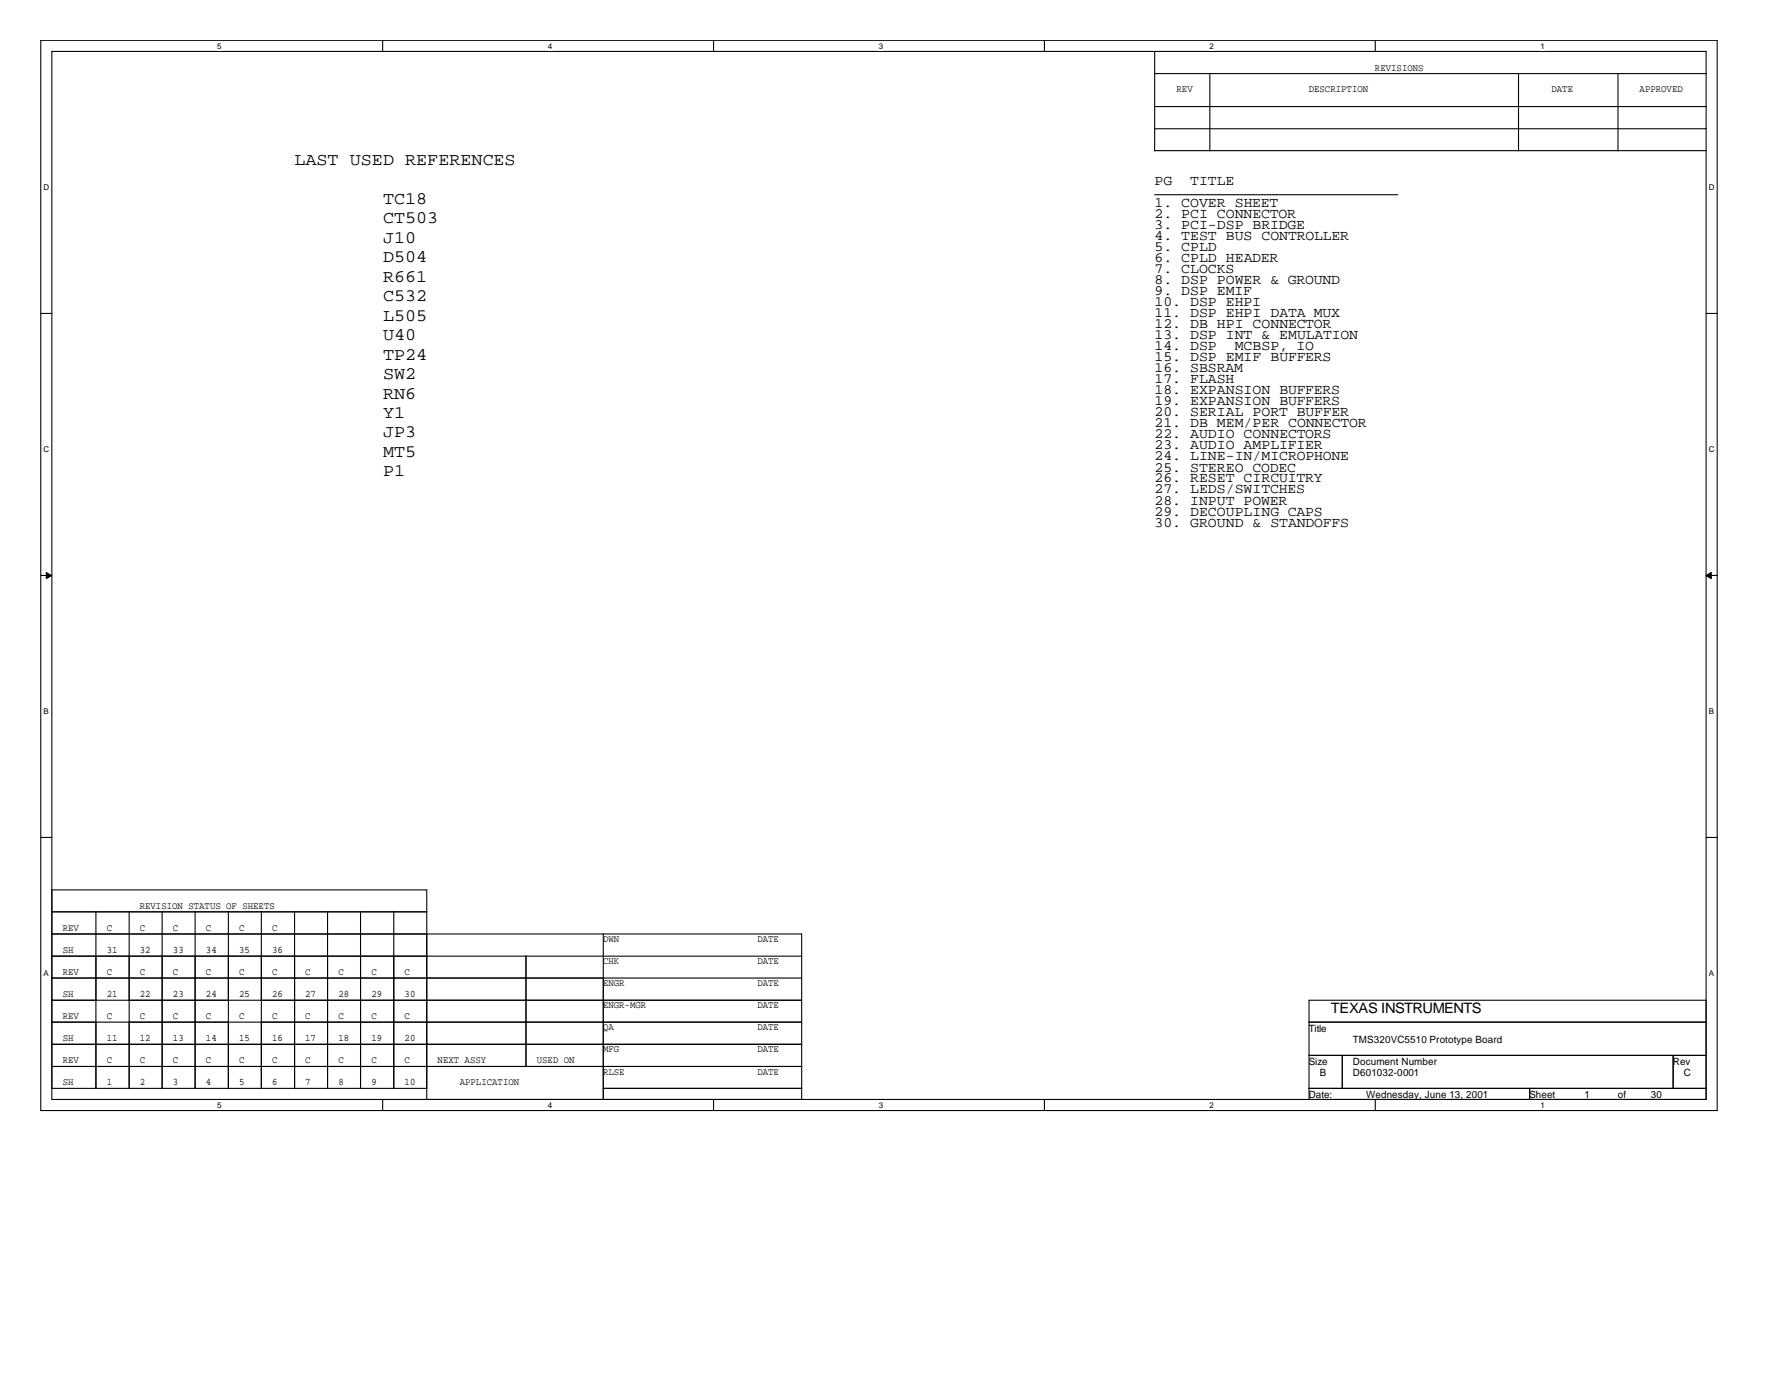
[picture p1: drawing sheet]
<svg xmlns="http://www.w3.org/2000/svg" width="279mm" height="216mm" viewBox="0 0 279 216" stroke-linecap="round" stroke-linejoin="round" font-family="sans-serif">
<defs><g id="words">
<g font-size="2.8">
<text x="46.1" y="25.8">LAST USED REFERENCES</text>
<text x="60" y="31.9">TC18</text>
<text x="60" y="35">CT503</text>
<text x="60" y="38">J10</text>
<text x="60" y="41.1">D504</text>
<text x="60" y="44.1">R661</text>
<text x="60" y="47.2">C532</text>
<text x="60" y="50.2">L505</text>
<text x="60" y="53.3">U40</text>
<text x="60" y="56.3">TP24</text>
<text x="60" y="59.4">SW2</text>
<text x="60" y="62.4">RN6</text>
<text x="60" y="65.4">Y1</text>
<text x="60" y="68.5">JP3</text>
<text x="60" y="71.5">MT5</text>
<text x="60" y="74.6">P1</text>
</g>
<g font-size="2.2">
<text x="180.8" y="28.9">PG</text>
<text x="186.4" y="28.9">TITLE</text>
<text x="180.8" y="32.3">1. COVER SHEET</text>
<text x="180.8" y="34.1">2. PCI CONNECTOR</text>
<text x="180.8" y="35.8">3. PCI-DSP BRIDGE</text>
<text x="180.8" y="39.3">5. CPLD</text>
<text x="180.8" y="37.5">4. TEST BUS CONTROLLER</text>
<text x="180.8" y="41">6. CPLD HEADER</text>
<text x="180.8" y="42.7">7. CLOCKS</text>
<text x="180.8" y="46.2">9. DSP EMIF</text>
<text x="180.8" y="44.4">8. DSP POWER &amp; GROUND</text>
<text x="180.8" y="47.9">10. DSP EHPI</text>
<text x="180.8" y="49.6">11. DSP EHPI DATA MUX</text>
<text x="180.8" y="51.4">12. DB HPI CONNECTOR</text>
<text x="180.8" y="53.1">13. DSP INT &amp; EMULATION</text>
<text x="180.8" y="54.8">14. DSP</text>
<text x="180.8" y="56.6">15. DSP EMIF BUFFERS</text>
<text x="180.8" y="58.3">16. SBSRAM</text>
<text x="180.8" y="60">17. FLASH</text>
<text x="193.4" y="54.8">MCBSP, IO</text>
<text x="180.8" y="65.2">20. SERIAL PORT BUFFER</text>
<text x="180.8" y="63.5">19. EXPANSION BUFFERS</text>
<text x="180.8" y="61.7">18. EXPANSION BUFFERS</text>
<text x="180.8" y="66.9">21. DB MEM/PER CONNECTOR</text>
<text x="180.8" y="70.4">23. AUDIO AMPLIFIER</text>
<text x="180.8" y="68.6">22. AUDIO CONNECTORS</text>
<text x="180.8" y="72.1">24. LINE-IN/MICROPHONE</text>
<text x="180.8" y="75.5">26. RESET CIRCUITRY</text>
<text x="180.8" y="73.8">25. STEREO CODEC</text>
<text x="180.8" y="77.3">27. LEDS/SWITCHES</text>
<text x="180.8" y="82.5">30. GROUND &amp; STANDOFFS</text>
<text x="180.8" y="80.7">29. DECOUPLING CAPS</text>
<text x="180.8" y="79">28. INPUT POWER</text>
<text x="208.4" y="158.7">TEXAS INSTRUMENTS</text>
</g>
<g font-size="1.6">
<text x="215.3" y="11">REVISIONS</text>
<text x="184.3" y="14.5">REV</text>
<text x="205" y="14.5">DESCRIPTION</text>
<text x="243" y="14.5">DATE</text>
<text x="256.8" y="14.5">APPROVED</text>
<text x="21.9" y="142.3">REVISION STATUS OF SHEETS</text>
<text x="9.8" y="145.8">REV</text>
<text x="9.8" y="149.2">SH</text>
<text x="16.7" y="149.2">31</text>
<text x="16.7" y="145.8">C</text>
<text x="21.9" y="149.2">32</text>
<text x="21.9" y="145.8">C</text>
<text x="27.1" y="149.2">33</text>
<text x="27.1" y="145.8">C</text>
<text x="32.3" y="149.2">34</text>
<text x="32.3" y="145.8">C</text>
<text x="37.5" y="149.2">35</text>
<text x="37.5" y="145.8">C</text>
<text x="42.6" y="145.8">C</text>
<text x="42.6" y="149.2">36</text>
<text x="94.4" y="147.5">DWN</text>
<text x="118.6" y="147.5">DATE</text>
<text x="9.8" y="152.7">REV</text>
<text x="16.7" y="152.7">C</text>
<text x="21.9" y="152.7">C</text>
<text x="27.1" y="152.7">C</text>
<text x="32.3" y="152.7">C</text>
<text x="37.5" y="152.7">C</text>
<text x="42.6" y="152.7">C</text>
<text x="47.8" y="152.7">C</text>
<text x="53" y="152.7">C</text>
<text x="58.2" y="152.7">C</text>
<text x="63.4" y="152.7">C</text>
<text x="94.4" y="154.4">ENGR</text>
<text x="94.4" y="151">CHK</text>
<text x="118.6" y="154.4">DATE</text>
<text x="118.6" y="151">DATE</text>
<text x="9.8" y="159.6">REV</text>
<text x="9.8" y="156.1">SH</text>
<text x="16.7" y="159.6">C</text>
<text x="16.7" y="156.1">21</text>
<text x="21.9" y="159.6">C</text>
<text x="21.9" y="156.1">22</text>
<text x="27.1" y="159.6">C</text>
<text x="27.1" y="156.1">23</text>
<text x="32.3" y="159.6">C</text>
<text x="32.3" y="156.1">24</text>
<text x="37.5" y="159.6">C</text>
<text x="37.5" y="156.1">25</text>
<text x="42.6" y="159.6">C</text>
<text x="42.6" y="156.1">26</text>
<text x="47.8" y="159.6">C</text>
<text x="47.8" y="156.1">27</text>
<text x="53" y="159.6">C</text>
<text x="53" y="156.1">28</text>
<text x="58.2" y="159.6">C</text>
<text x="58.2" y="156.1">29</text>
<text x="63.4" y="156.1">30</text>
<text x="63.4" y="159.6">C</text>
<text x="94.4" y="157.9">ENGR-MGR</text>
<text x="94.4" y="161.3">QA</text>
<text x="118.6" y="161.3">DATE</text>
<text x="118.6" y="157.9">DATE</text>
<text x="205" y="161.5">Title</text>
<text x="9.8" y="163">SH</text>
<text x="9.8" y="166.5">REV</text>
<text x="16.7" y="166.5">C</text>
<text x="16.7" y="163">11</text>
<text x="21.9" y="166.5">C</text>
<text x="21.9" y="163">12</text>
<text x="27.1" y="166.5">C</text>
<text x="27.1" y="163">13</text>
<text x="32.3" y="166.5">C</text>
<text x="32.3" y="163">14</text>
<text x="37.5" y="166.5">C</text>
<text x="37.5" y="163">15</text>
<text x="42.6" y="166.5">C</text>
<text x="42.6" y="163">16</text>
<text x="47.8" y="166.5">C</text>
<text x="47.8" y="163">17</text>
<text x="53" y="166.5">C</text>
<text x="53" y="163">18</text>
<text x="58.2" y="166.5">C</text>
<text x="58.2" y="163">19</text>
<text x="63.4" y="166.5">C</text>
<text x="63.4" y="163">20</text>
<text x="68.5" y="166.5">NEXT ASSY</text>
<text x="84.1" y="166.5">USED ON</text>
<text x="94.4" y="164.8">MFG</text>
<text x="118.6" y="164.8">DATE</text>
<text x="205" y="166.7">Size</text>
<text x="211.9" y="163.2">TMS320VC5510 Prototype Board</text>
<text x="211.9" y="166.7">Document Number</text>
<text x="262" y="166.7">Rev</text>
<text x="9.8" y="169.9">SH</text>
<text x="16.7" y="169.9">1</text>
<text x="21.9" y="169.9">2</text>
<text x="27.1" y="169.9">3</text>
<text x="32.3" y="169.9">4</text>
<text x="37.5" y="169.9">5</text>
<text x="42.6" y="169.9">6</text>
<text x="47.8" y="169.9">7</text>
<text x="53" y="169.9">8</text>
<text x="58.2" y="169.9">9</text>
<text x="63.4" y="169.9">10</text>
<text x="72" y="169.9">APPLICATION</text>
<text x="94.4" y="168.2">RLSE</text>
<text x="118.6" y="168.2">DATE</text>
<text x="205" y="171.9">Date:</text>
<text x="206.7" y="168.4">B</text>
<text x="211.9" y="168.4">D601032-0001</text>
<text x="214" y="171.9">Wednesday, June 13, 2001</text>
<text x="239.5" y="171.9">Sheet</text>
<text x="248.2" y="171.9">1</text>
<text x="253.4" y="171.9">of</text>
<text x="258.5" y="171.9">30</text>
<text x="263.7" y="168.4">C</text>
</g>
<g font-size="1.3">
<text x="34" y="7.7">5</text>
<text x="85.8" y="7.7">4</text>
<text x="137.6" y="7.7">3</text>
<text x="189.4" y="7.7">2</text>
<text x="241.3" y="7.7">1</text>
<text x="6.8" y="29.7">D</text>
<text x="267.6" y="29.7">D</text>
<text x="6.8" y="70.7">C</text>
<text x="267.6" y="70.7">C</text>
<text x="6.8" y="111.8">B</text>
<text x="267.6" y="111.8">B</text>
<text x="6.8" y="152.8">A</text>
<text x="267.6" y="152.8">A</text>
<text x="34" y="173.5">5</text>
<text x="85.8" y="173.5">4</text>
<text x="137.6" y="173.5">3</text>
<text x="189.4" y="173.5">2</text>
<text x="241.3" y="173.5">1</text>
</g>
</g></defs>
<path d="M6.4 6.3h262.5v167.6h-262.5zM8.1 8.1h259.1v164h-259.1z" fill="none" stroke="#000" stroke-width=".17"/>
<g fill="#fff">
<path d="M34 6.6h.7v1.4h-.7z"/>
<path d="M34 172.4h.7v1.4h-.7z"/>
</g>
<path d="M59.9 6.3v1.8M59.9 172.1v1.8" fill="none" stroke="#000" stroke-width=".17"/>
<g fill="#fff">
<path d="M85.8 6.6h.7v1.4h-.7z"/>
<path d="M85.8 172.4h.7v1.4h-.7z"/>
</g>
<path d="M111.8 6.3v1.8M111.8 172.1v1.8" fill="none" stroke="#000" stroke-width=".17"/>
<g fill="#fff">
<path d="M137.6 6.6h.7v1.4h-.7z"/>
<path d="M137.6 172.4h.7v1.4h-.7z"/>
</g>
<path d="M163.6 6.3v1.8M163.6 172.1v1.8" fill="none" stroke="#000" stroke-width=".17"/>
<g fill="#fff">
<path d="M189.4 6.6h.7v1.4h-.7z"/>
<path d="M189.4 172.4h.7v1.4h-.7z"/>
</g>
<path d="M215.4 6.3v1.8M215.4 172.1v1.8" fill="none" stroke="#000" stroke-width=".17"/>
<g fill="#fff">
<path d="M241.3 6.6h.6v1.4h-.6z"/>
<path d="M241.3 172.4h.6v1.4h-.6z"/>
<path d="M6.8 28.6h.9v1.4h-.9z"/>
<path d="M267.6 28.6h.9v1.4h-.9z"/>
<path d="M6.8 69.6h.9v1.4h-.9z"/>
<path d="M267.6 69.6h.9v1.4h-.9z"/>
</g>
<path d="M6.4 49.1h1.7M267.2 49.1h1.7" fill="none" stroke="#000" stroke-width=".17"/>
<g fill="#fff">
<path d="M6.8 110.6h.8v1.4h-.8z"/>
<path d="M267.6 110.6h.8v1.4h-.8z"/>
</g>
<path d="M6.4 90.1h1.7M267.2 90.1h1.7" fill="none" stroke="#000" stroke-width=".17"/>
<g fill="#000" stroke="#000" stroke-width=".16">
<path d="M7.2 89.6l.9 .5-.9 .5z" fill-rule="evenodd"/>
<path d="M267.2 90.1l.8-.5v1z" fill-rule="evenodd"/>
</g>
<g fill="#fff">
<path d="M6.8 151.6h.8v1.4h-.8z"/>
<path d="M267.6 151.6h.8v1.4h-.8z"/>
</g>
<g fill="none" stroke="#000" stroke-width=".17">
<path d="M180.8 8.1v15.5M180.8 16.7h86.4M180.8 11.5h86.4M189.5 11.5v12.1M237.8 11.5v12.1M253.4 11.5v12.1M180.8 23.6h86.4M180.8 20.2h86.4M180.8 30.5h38.1M6.4 131.1h1.7M267.2 131.1h1.7M8.1 146.2h117.5v25.9h-58.8v-32.8h-58.7v31.1h58.7"/>
<path d="M8.1 149.7h117.5M8.1 153.1h117.5M8.1 156.6h117.5M8.1 142.8h58.7M15 142.7v27.7M20.2 142.7v27.7M25.4 142.7v27.7M30.6 142.7v27.7M35.8 142.7v27.7M40.9 142.7v27.7M46.1 142.8v27.6M51.3 142.8v27.6"/>
<path d="M56.5 142.8v27.6M61.7 142.8v27.6M82.4 149.7v17.3M94.5 146.2v25.9M205 156.6h62.2v15.5h-62.2zM8.1 160h117.5M8.1 163.5h117.5M8.1 167h117.5M94.5 170.4h31.1M205 160h62.2M205 170.4h62.2M205 165.2h62.2"/>
<path d="M210.2 165.2v5.2M239.6 170.4v1.7M262 165.2v5.2"/>
</g>
<use href="#words"/>
</svg>
